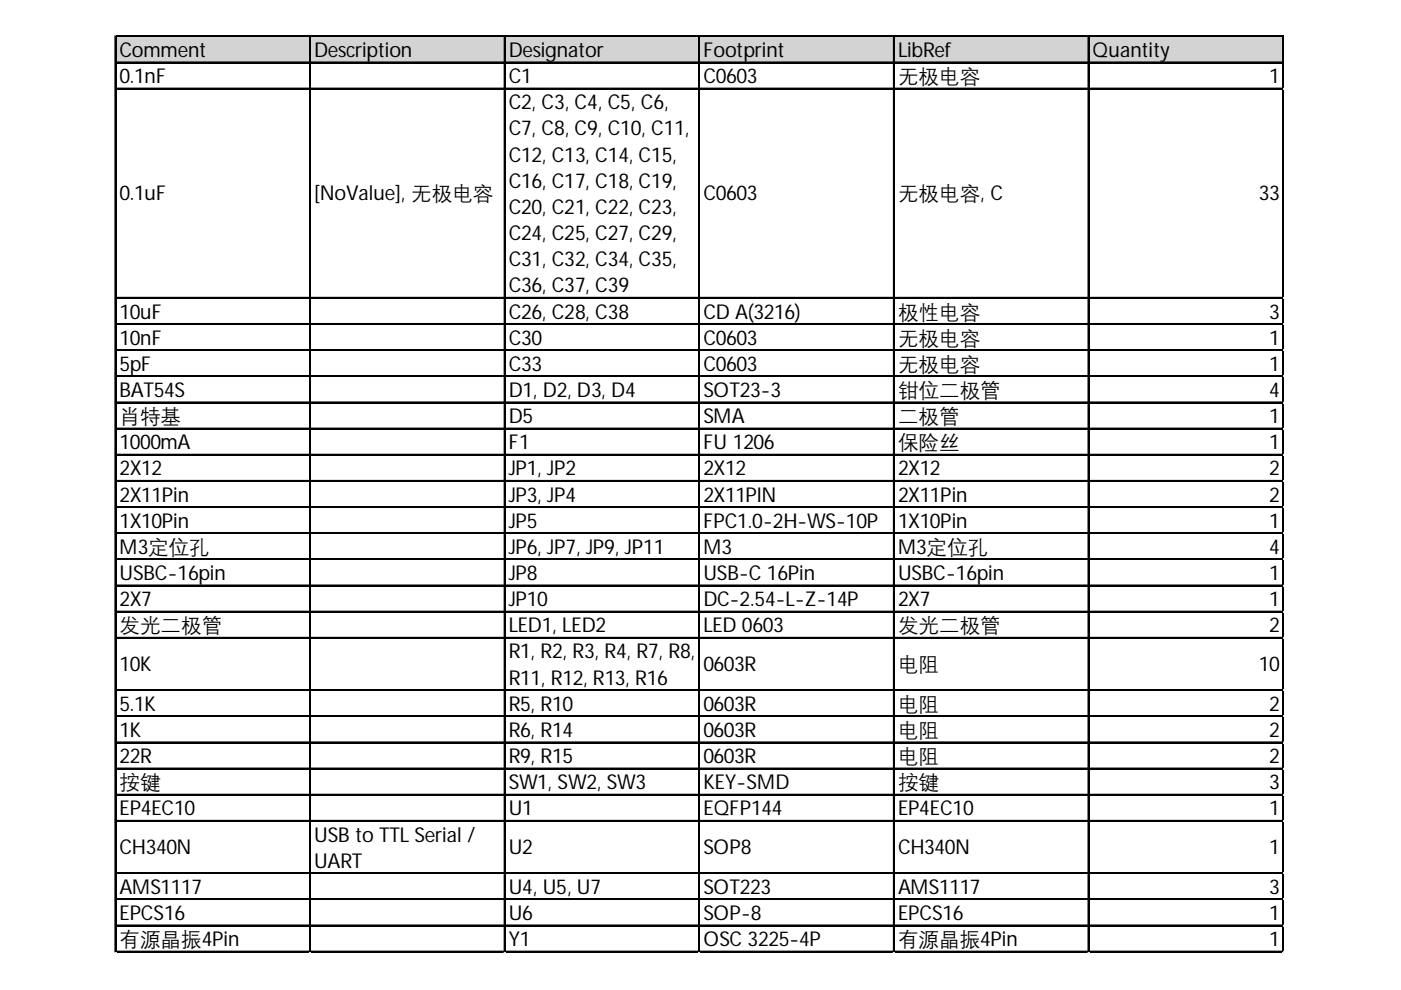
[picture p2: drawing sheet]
<svg xmlns="http://www.w3.org/2000/svg" width="297mm" height="210mm" viewBox="0 0 297 210" stroke-linecap="round" stroke-linejoin="round" font-family="sans-serif">
<defs><g id="words">
<g font-size="4.3">
<text x="25.3" y="12.1">Comment</text>
<text x="25.3" y="17.6">0.1nF</text>
<text x="66.6" y="12.1">Description</text>
<text x="107.9" y="12.1">Designator</text>
<text x="107.9" y="17.6">C1</text>
<text x="149.1" y="12.1">Footprint</text>
<text x="149.1" y="17.6">C0603</text>
<text x="190.4" y="12.1">LibRef</text>
<text x="190.4" y="17.6">无极电容</text>
<text x="231.7" y="12.1">Quantity</text>
<text x="269.1" y="17.6">1</text>
<text x="107.9" y="23.2">C2, C3, C4, C5, C6,</text>
<text x="107.9" y="28.7">C7, C8, C9, C10, C11,</text>
<text x="107.9" y="34.3">C12, C13, C14, C15,</text>
<text x="107.9" y="39.8">C16, C17, C18, C19,</text>
<text x="25.3" y="42.5">0.1uF</text>
<text x="66.6" y="42.5">[NoValue], 无极电容</text>
<text x="107.9" y="45.4">C20, C21, C22, C23,</text>
<text x="149.1" y="42.5">C0603</text>
<text x="190.4" y="42.5">无极电容, C</text>
<text x="266.9" y="42.5">33</text>
<text x="107.9" y="50.9">C24, C25, C27, C29,</text>
<text x="107.9" y="56.4">C31, C32, C34, C35,</text>
<text x="107.9" y="62">C36, C37, C39</text>
<text x="25.3" y="67.5">10uF</text>
<text x="107.9" y="67.5">C26, C28, C38</text>
<text x="149.1" y="67.5">CD A(3216)</text>
<text x="190.4" y="67.5">极性电容</text>
<text x="269.1" y="67.5">3</text>
<text x="25.3" y="73.1">10nF</text>
<text x="107.9" y="73.1">C30</text>
<text x="149.1" y="73.1">C0603</text>
<text x="190.4" y="73.1">无极电容</text>
<text x="269.1" y="73.1">1</text>
<text x="25.3" y="78.6">5pF</text>
<text x="107.9" y="78.6">C33</text>
<text x="149.1" y="78.6">C0603</text>
<text x="190.4" y="78.6">无极电容</text>
<text x="269.1" y="78.6">1</text>
<text x="25.3" y="84.2">BAT54S</text>
<text x="25.3" y="89.7">肖特基</text>
<text x="107.9" y="84.2">D1, D2, D3, D4</text>
<text x="107.9" y="89.7">D5</text>
<text x="149.1" y="84.2">SOT23-3</text>
<text x="149.1" y="89.7">SMA</text>
<text x="190.4" y="84.2">钳位二极管</text>
<text x="190.4" y="89.7">二极管</text>
<text x="269.1" y="84.2">4</text>
<text x="269.1" y="89.7">1</text>
<text x="25.3" y="95.3">1000mA</text>
<text x="107.9" y="95.3">F1</text>
<text x="149.1" y="95.3">FU 1206</text>
<text x="190.4" y="95.3">保险丝</text>
<text x="269.1" y="95.3">1</text>
<text x="25.3" y="100.8">2X12</text>
<text x="107.9" y="100.8">JP1, JP2</text>
<text x="149.1" y="100.8">2X12</text>
<text x="190.4" y="100.8">2X12</text>
<text x="269.1" y="100.8">2</text>
<text x="25.3" y="106.3">2X11Pin</text>
<text x="107.9" y="106.3">JP3, JP4</text>
<text x="149.1" y="106.3">2X11PIN</text>
<text x="190.4" y="106.3">2X11Pin</text>
<text x="269.1" y="106.3">2</text>
<text x="25.3" y="111.9">1X10Pin</text>
<text x="107.9" y="111.9">JP5</text>
<text x="149.1" y="111.9">FPC1.0-2H-WS-10P</text>
<text x="190.4" y="111.9">1X10Pin</text>
<text x="269.1" y="111.9">1</text>
<text x="25.3" y="117.4">M3定位孔</text>
<text x="107.9" y="117.4">JP6, JP7, JP9, JP11</text>
<text x="149.1" y="117.4">M3</text>
<text x="190.4" y="117.4">M3定位孔</text>
<text x="269.1" y="117.4">4</text>
<text x="25.3" y="123">USBC-16pin</text>
<text x="107.9" y="123">JP8</text>
<text x="149.1" y="123">USB-C 16Pin</text>
<text x="190.4" y="123">USBC-16pin</text>
<text x="269.1" y="123">1</text>
<text x="25.3" y="128.5">2X7</text>
<text x="107.9" y="128.5">JP10</text>
<text x="149.1" y="128.5">DC-2.54-L-Z-14P</text>
<text x="190.4" y="128.5">2X7</text>
<text x="269.1" y="128.5">1</text>
<text x="25.3" y="134.1">发光二极管</text>
<text x="107.9" y="134.1">LED1, LED2</text>
<text x="149.1" y="134.1">LED 0603</text>
<text x="190.4" y="134.1">发光二极管</text>
<text x="269.1" y="134.1">2</text>
<text x="25.3" y="142.3">10K</text>
<text x="107.9" y="139.6">R1, R2, R3, R4, R7, R8,</text>
<text x="149.1" y="142.3">0603R</text>
<text x="190.4" y="142.3">电阻</text>
<text x="266.9" y="142.3">10</text>
<text x="107.9" y="145.2">R11, R12, R13, R16</text>
<text x="25.3" y="150.7">5.1K</text>
<text x="107.9" y="150.7">R5, R10</text>
<text x="149.1" y="150.7">0603R</text>
<text x="190.4" y="150.7">电阻</text>
<text x="269.1" y="150.7">2</text>
<text x="25.3" y="156.3">1K</text>
<text x="25.3" y="161.8">22R</text>
<text x="107.9" y="156.3">R6, R14</text>
<text x="107.9" y="161.8">R9, R15</text>
<text x="149.1" y="156.3">0603R</text>
<text x="149.1" y="161.8">0603R</text>
<text x="190.4" y="156.3">电阻</text>
<text x="190.4" y="161.8">电阻</text>
<text x="269.1" y="156.3">2</text>
<text x="269.1" y="161.8">2</text>
<text x="25.3" y="167.3">按键</text>
<text x="107.9" y="167.3">SW1, SW2, SW3</text>
<text x="149.1" y="167.3">KEY-SMD</text>
<text x="190.4" y="167.3">按键</text>
<text x="269.1" y="167.3">3</text>
<text x="25.3" y="172.9">EP4EC10</text>
<text x="107.9" y="172.9">U1</text>
<text x="149.1" y="172.9">EQFP144</text>
<text x="190.4" y="172.9">EP4EC10</text>
<text x="269.1" y="172.9">1</text>
<text x="66.6" y="178.4">USB to TTL Serial /</text>
<text x="25.3" y="181.1">CH340N</text>
<text x="66.6" y="184">UART</text>
<text x="107.9" y="181.1">U2</text>
<text x="149.1" y="181.1">SOP8</text>
<text x="190.4" y="181.1">CH340N</text>
<text x="269.1" y="181.1">1</text>
<text x="25.3" y="189.5">AMS1117</text>
<text x="107.9" y="189.5">U4, U5, U7</text>
<text x="149.1" y="189.5">SOT223</text>
<text x="190.4" y="189.5">AMS1117</text>
<text x="269.1" y="189.5">3</text>
<text x="25.3" y="195.1">EPCS16</text>
<text x="107.9" y="195.1">U6</text>
<text x="149.1" y="195.1">SOP-8</text>
<text x="190.4" y="195.1">EPCS16</text>
<text x="269.1" y="195.1">1</text>
<text x="25.3" y="200.6">有源晶振4Pin</text>
<text x="107.9" y="200.6">Y1</text>
<text x="149.1" y="200.6">OSC 3225-4P</text>
<text x="190.4" y="200.6">有源晶振4Pin</text>
<text x="269.1" y="200.6">1</text>
</g>
</g></defs>
<path d="M24.6 7.8h247.6v5.6h-247.6z" fill="#d3d3d3"/>
<g fill="none" stroke="#000" stroke-width=".24">
<path d="M24.4 7.6v194.3M24.5 7.6v194.3M24.6 7.6h247.6M24.6 7.7h247.6M24.6 13.1h247.6M24.6 13.3h247.6M24.6 18.7h247.6M24.6 18.8h247.6M65.6 7.8v194.1M65.8 7.8v194.1M106.9 7.8v194.1M107 7.8v194.1"/>
<path d="M148.2 7.8v194.1M148.3 7.8v194.1M189.4 7.8v194.1M189.5 7.8v194.1M230.7 7.8v194.1M230.8 7.8v194.1M272 7.8v194.1M272.1 7.8v194.1M24.6 63.1h247.6M24.6 63.2h247.6M24.6 68.6h247.6M24.6 68.7h247.6"/>
<path d="M24.6 74.1h247.6M24.6 74.3h247.6M24.6 79.7h247.6M24.6 79.8h247.6M24.6 85.2h247.6M24.6 85.4h247.6M24.6 90.8h247.6M24.6 90.9h247.6M24.6 96.3h247.6M24.6 96.4h247.6M24.6 101.9h247.6M24.6 102h247.6"/>
<path d="M24.6 107.4h247.6M24.6 107.5h247.6M24.6 113h247.6M24.6 113.1h247.6M24.6 118.5h247.6M24.6 118.6h247.6M24.6 124h247.6M24.6 124.2h247.6M24.6 129.6h247.6M24.6 129.7h247.6M24.6 135.1h247.6M24.6 135.3h247.6"/>
<path d="M24.6 146.2h247.6M24.6 146.3h247.6M24.6 151.8h247.6M24.6 151.9h247.6M24.6 157.3h247.6M24.6 157.4h247.6M24.6 162.9h247.6M24.6 163h247.6M24.6 168.4h247.6M24.6 168.5h247.6M24.6 174h247.6M24.6 174.1h247.6"/>
<path d="M24.6 185h247.6M24.6 185.2h247.6M24.6 190.6h247.6M24.6 190.7h247.6M24.6 196.1h247.6M24.6 196.3h247.6M24.6 201.7h247.6M24.6 201.8h247.6"/>
</g>
<path d="M24.4 201.9v.1" fill="none" stroke="#e0e0e0" stroke-width=".24"/>
<path d="M24.4 201.9l.2 .1z" fill="#e0e0e0"/>
<path d="M65.6 201.9v.1" fill="none" stroke="#e0e0e0" stroke-width=".24"/>
<path d="M65.6 201.9l.3 .1z" fill="#e0e0e0"/>
<path d="M106.9 201.9v.1" fill="none" stroke="#e0e0e0" stroke-width=".24"/>
<path d="M106.9 201.9l.2 .1z" fill="#e0e0e0"/>
<path d="M148.2 201.9v.1" fill="none" stroke="#e0e0e0" stroke-width=".24"/>
<path d="M148.2 201.9l.2 .1z" fill="#e0e0e0"/>
<path d="M189.4 201.9v.1" fill="none" stroke="#e0e0e0" stroke-width=".24"/>
<path d="M189.4 201.9l.3 .1z" fill="#e0e0e0"/>
<path d="M230.7 201.9v.1" fill="none" stroke="#e0e0e0" stroke-width=".24"/>
<path d="M230.7 201.9l.2 .1z" fill="#e0e0e0"/>
<path d="M272 201.9v.1" fill="none" stroke="#e0e0e0" stroke-width=".24"/>
<path d="M272 201.9l.2 .1z" fill="#e0e0e0"/>
<path d="M272.2 18.7h.1" fill="none" stroke="#e0e0e0" stroke-width=".24"/>
<path d="M272.2 18.7v.2z" fill="#e0e0e0"/>
<path d="M272.2 63.1h.1" fill="none" stroke="#e0e0e0" stroke-width=".24"/>
<path d="M272.2 63.1v.2z" fill="#e0e0e0"/>
<path d="M272.2 68.6h.1" fill="none" stroke="#e0e0e0" stroke-width=".24"/>
<path d="M272.2 68.6v.2z" fill="#e0e0e0"/>
<path d="M272.2 74.1h.1" fill="none" stroke="#e0e0e0" stroke-width=".24"/>
<path d="M272.2 74.1v.3z" fill="#e0e0e0"/>
<path d="M272.2 79.7h.1" fill="none" stroke="#e0e0e0" stroke-width=".24"/>
<path d="M272.2 79.7v.2z" fill="#e0e0e0"/>
<path d="M272.2 85.2h.1" fill="none" stroke="#e0e0e0" stroke-width=".24"/>
<path d="M272.2 85.2v.3z" fill="#e0e0e0"/>
<path d="M272.2 90.8h.1" fill="none" stroke="#e0e0e0" stroke-width=".24"/>
<path d="M272.2 90.8v.2z" fill="#e0e0e0"/>
<path d="M272.2 96.3h.1" fill="none" stroke="#e0e0e0" stroke-width=".24"/>
<path d="M272.2 96.3v.3z" fill="#e0e0e0"/>
<path d="M272.2 101.9h.1" fill="none" stroke="#e0e0e0" stroke-width=".24"/>
<path d="M272.2 101.9v.2z" fill="#e0e0e0"/>
<path d="M272.2 107.4h.1" fill="none" stroke="#e0e0e0" stroke-width=".24"/>
<path d="M272.2 107.4v.3z" fill="#e0e0e0"/>
<path d="M272.2 113h.1" fill="none" stroke="#e0e0e0" stroke-width=".24"/>
<path d="M272.2 113v.2z" fill="#e0e0e0"/>
<path d="M272.2 118.5h.1" fill="none" stroke="#e0e0e0" stroke-width=".24"/>
<path d="M272.2 118.5v.2z" fill="#e0e0e0"/>
<path d="M272.2 124h.1" fill="none" stroke="#e0e0e0" stroke-width=".24"/>
<path d="M272.2 124v.3z" fill="#e0e0e0"/>
<path d="M272.2 129.6h.1" fill="none" stroke="#e0e0e0" stroke-width=".24"/>
<path d="M272.2 129.6v.2z" fill="#e0e0e0"/>
<path d="M272.2 135.1h.1" fill="none" stroke="#e0e0e0" stroke-width=".24"/>
<path d="M272.2 135.1v.3z" fill="#e0e0e0"/>
<path d="M272.2 146.2h.1" fill="none" stroke="#e0e0e0" stroke-width=".24"/>
<path d="M272.2 146.2v.3z" fill="#e0e0e0"/>
<path d="M272.2 151.8h.1" fill="none" stroke="#e0e0e0" stroke-width=".24"/>
<path d="M272.2 151.8v.2z" fill="#e0e0e0"/>
<path d="M272.2 157.3h.1" fill="none" stroke="#e0e0e0" stroke-width=".24"/>
<path d="M272.2 157.3v.3z" fill="#e0e0e0"/>
<path d="M272.2 162.9h.1" fill="none" stroke="#e0e0e0" stroke-width=".24"/>
<path d="M272.2 162.9v.2z" fill="#e0e0e0"/>
<path d="M272.2 168.4h.1" fill="none" stroke="#e0e0e0" stroke-width=".24"/>
<path d="M272.2 168.4v.2z" fill="#e0e0e0"/>
<path d="M272.2 174h.1" fill="none" stroke="#e0e0e0" stroke-width=".24"/>
<path d="M272.2 174v.2z" fill="#e0e0e0"/>
<path d="M272.2 185h.1" fill="none" stroke="#e0e0e0" stroke-width=".24"/>
<path d="M272.2 185v.3z" fill="#e0e0e0"/>
<path d="M272.2 190.6h.1" fill="none" stroke="#e0e0e0" stroke-width=".24"/>
<path d="M272.2 190.6v.2z" fill="#e0e0e0"/>
<path d="M272.2 196.1h.1" fill="none" stroke="#e0e0e0" stroke-width=".24"/>
<path d="M272.2 196.1v.3z" fill="#e0e0e0"/>
<path d="M272.2 201.7h.1" fill="none" stroke="#e0e0e0" stroke-width=".24"/>
<path d="M272.2 201.7v.2z" fill="#e0e0e0"/>
<use href="#words"/>
</svg>
